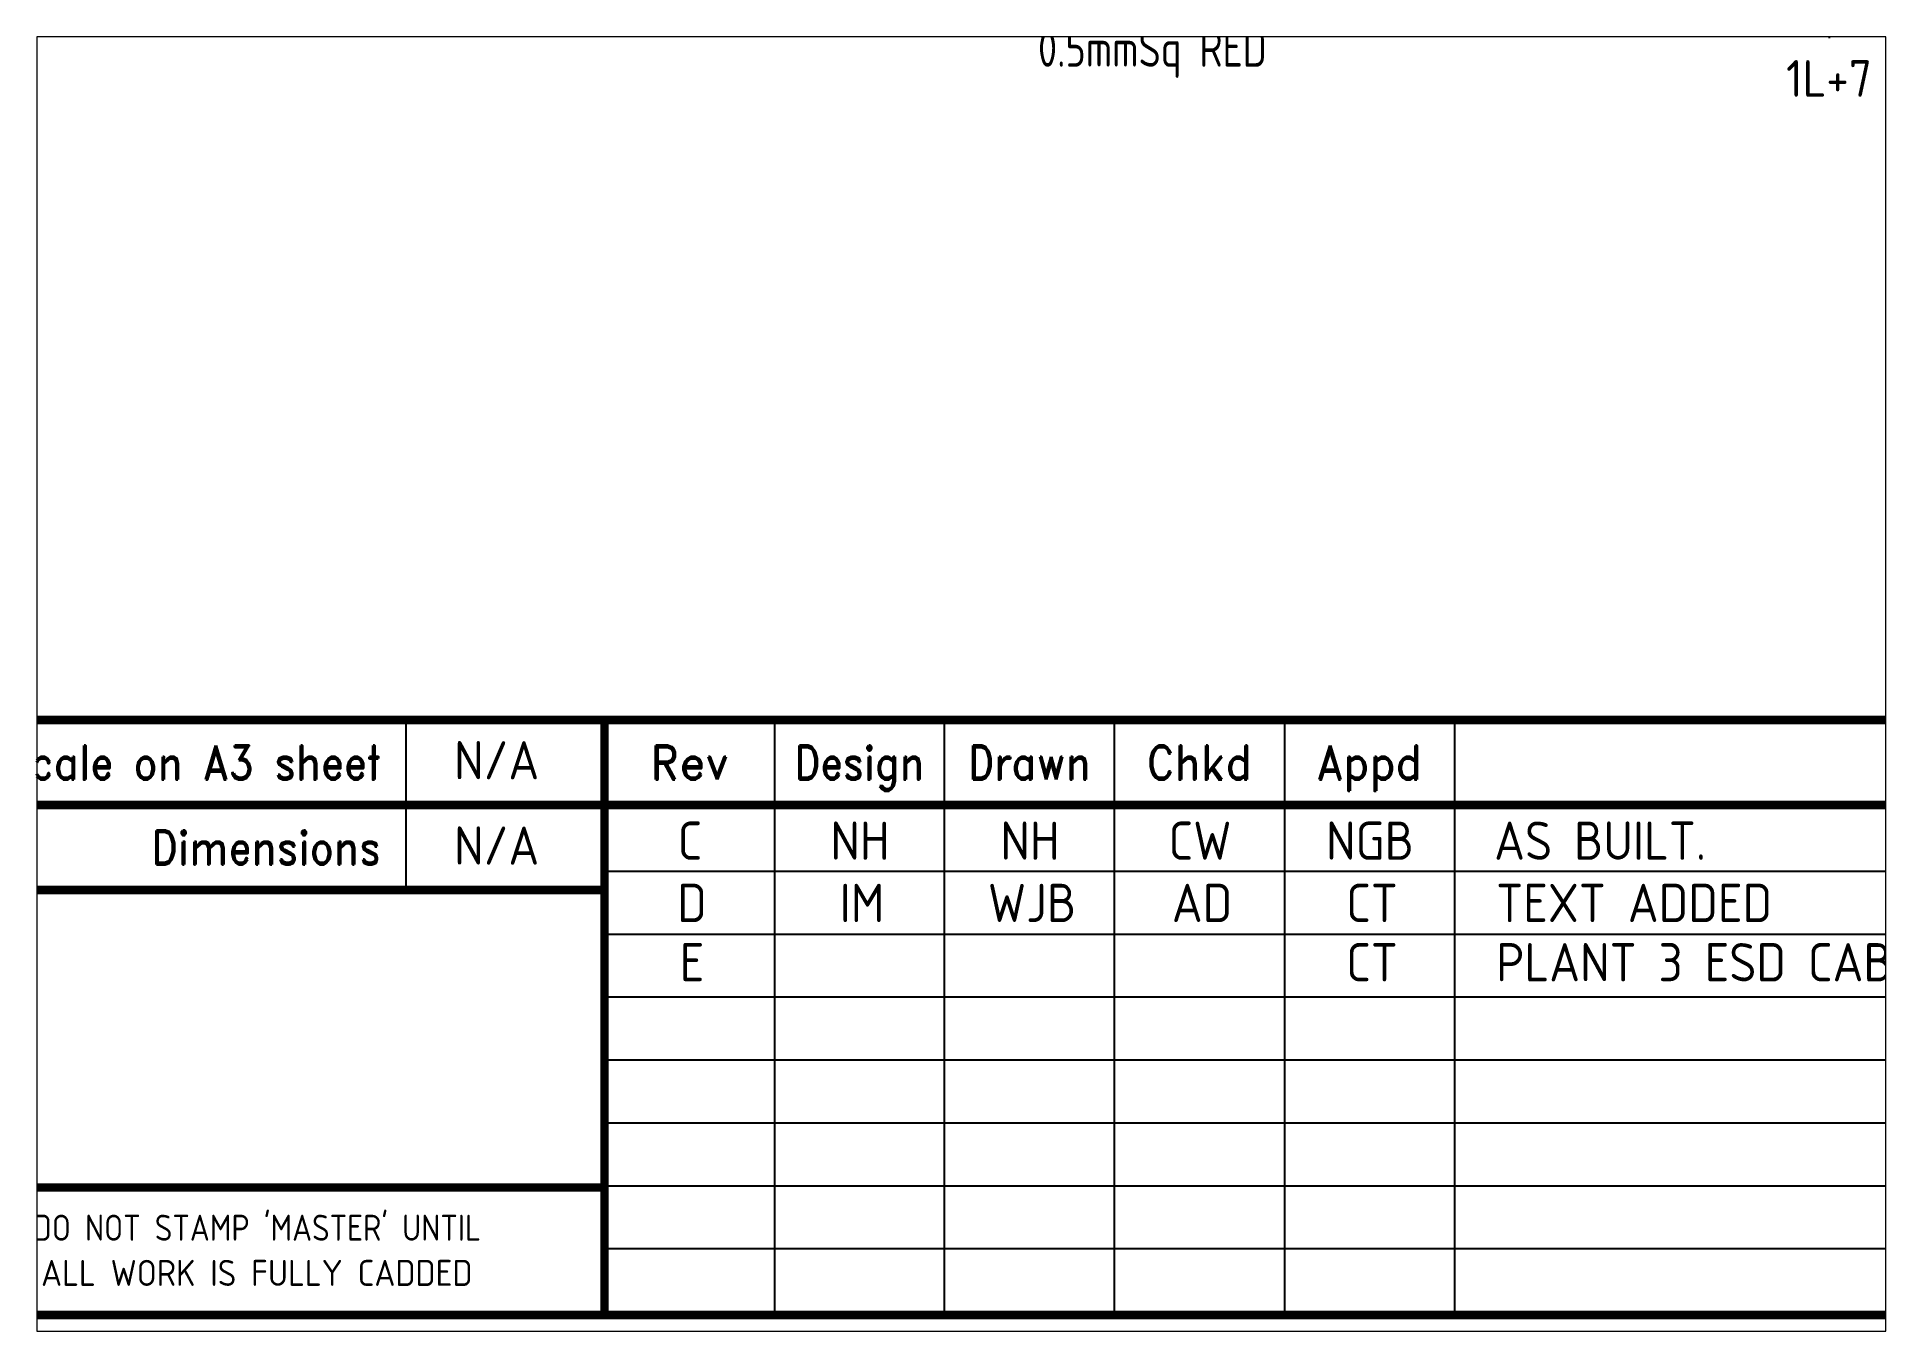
# Paper-space layout 'Layout1' of a CAD drawing. Extents: x 41 to 369, y 29 to 258.
# The model-space entities are those that its viewports show. They can reach past a viewport. Long polylines and large blocks are cut down to what shows.
import ezdxf
from ezdxf.enums import TextEntityAlignment as Align

# ---------------------------------------------------------------- set-up
doc = ezdxf.new("R2010")
doc.units = 0
doc.header["$LTSCALE"] = 0.25
doc.header["$MEASUREMENT"] = 0
for name, color, linetype in [('00-DRG_FRAME', 12, 'CONTINUOUS'), ('01-DRAW', 7, 'CONTINUOUS'), ('051-TEXT', 2, 'CONTINUOUS'), ('117', 7, 'CONTINUOUS')]:
    doc.layers.add(name, color=color, linetype=linetype)
doc.styles.add('ISO', font='iso.shx')
doc.styles.add('ROMAND', font='ROMAND')

# ---------------------------------------------------------------- blocks, each defined once
blk = doc.blocks.new('A3-REVA')
at = {"layer": '051-TEXT', "style": 'ISO'}
for tag, p in [('DESIGNED', (292.01, 31.7)), ('A', (117.73, 27.28)), ('DES', (127.73, 27.28)), ('DRN', (137.73, 27.28)), ('CHKD', (147.73, 27.28)), ('APPD', (157.73, 27.28)), ('DATE', (256, 27.28)), ('DRAWN', (291.72, 26.77)), ('CHECKED', (291.72, 21.89)), ('APPD', (291.65, 16.79)), ('DATE', (291.92, 11.96))]:
    blk.add_attdef(tag, text='', height=2.25, dxfattribs=at).set_placement(p, align=Align.CENTER)
blk.add_attdef('DESCRIPTION', (165.03, 27.28), '', height=2.25, dxfattribs=at)
blk = doc.blocks.new('A3-REVB')
at = {"layer": '051-TEXT', "style": 'ISO'}
for tag, p in [('A', (124.85, -20.36)), ('DES', (134.85, -20.36)), ('DRN', (144.85, -20.36)), ('CHKD', (154.85, -20.36)), ('APPD', (164.85, -20.36)), ('DATE', (263.12, -20.36))]:
    blk.add_attdef(tag, text='', height=2.25, dxfattribs=at).set_placement(p, align=Align.CENTER)
blk.add_attdef('DESCRIPTION', (172.15, -20.36), '', height=2.25, dxfattribs=at)
blk = doc.blocks.new('A3-CONTRACT')
at = {"layer": '051-TEXT', "color": 41, "style": 'ISO'}
for tag, height, p in [('SCALE', 2.25, (106.71, 31.82)), ('DIMS', 2.25, (106.71, 26.8)), ('CONTRACT', 4.5, (344.94, 3.1)), ('CAD-REF', 2.25, (283.73, 1.84))]:
    blk.add_attdef(tag, text='', height=height, dxfattribs=at).set_placement(p, align=Align.CENTER)
for tag, p in [('TITLE_2', (303.86, 17.28)), ('TITLE_3', (303.79, 12.78))]:
    blk.add_attdef(tag, p, '', height=2.25, dxfattribs=at)

msp = doc.modelspace()

# ---------------------------------------------------------------- linework, layer by layer
at = {"layer": '00-DRG_FRAME'}
for p, q in [((101.01, 35.5), (101.01, 25.5)), ((122.7, 35.5), (122.7, 0.5)), ((132.7, 0.5), (132.7, 35.5)), ((142.7, 0.5), (142.7, 35.5)), ((152.7, 35.5), (152.7, 0.5)), ((162.7, 35.5), (162.7, 0.5)), ((265, 26.59), (112.7, 26.59)), ((265, 22.89), (112.7, 22.89)), ((265, 19.19), (112.7, 19.19)), ((265, 15.49), (112.7, 15.49)), ((265, 11.79), (112.7, 11.79)), ((265, 8.09), (112.7, 8.09)), ((265, 4.39), (112.7, 4.39))]:
    msp.add_line(p, q, dxfattribs=at)
at = {"layer": '00-DRG_FRAME', "const_width": 0.5}
msp.add_lwpolyline([(14.5, 0.5), (404.5, 0.5), (404.5, 271.5), (14.5, 271.5)], close=True, dxfattribs=at)
for points in [[(404.5, 35.5), (14.5, 35.5)], [(112.7, 0.5), (112.7, 35.5)], [(265, 30.5), (72.5, 30.5)], [(112.7, 25.5), (72.5, 25.5)], [(112.7, 8), (72.5, 8)]]:
    msp.add_lwpolyline(points, dxfattribs=at)
at = {"layer": '117'}
msp.add_line((184.73, 98.1), (184.73, 75.61), dxfattribs=at)

# ---------------------------------------------------------------- block references
at = {"layer": '00-DRG_FRAME'}
ref = msp.add_blockref('A3-CONTRACT', (-0.35, 0.19), dxfattribs=at)
ref.add_attrib('SCALE', 'N/A', dxfattribs={"layer": '051-TEXT', "color": 41, "height": 2.25, "style": 'ISO'}).set_placement((106.36, 32.01), align=Align.CENTER)
ref.add_attrib('DIMS', 'N/A', dxfattribs={"layer": '051-TEXT', "color": 41, "height": 2.25, "style": 'ISO'}).set_placement((106.36, 26.99), align=Align.CENTER)
ref = msp.add_blockref('A3-REVA', (0, 0), dxfattribs=at)
ref.add_attrib('A', 'C', dxfattribs={"layer": '051-TEXT', "height": 2.25, "style": 'ISO'}).set_placement((117.73, 27.28), align=Align.CENTER)
ref.add_attrib('DES', 'NH', dxfattribs={"layer": '051-TEXT', "height": 2.25, "style": 'ISO'}).set_placement((127.73, 27.28), align=Align.CENTER)
ref.add_attrib('DRN', 'NH', dxfattribs={"layer": '051-TEXT', "height": 2.25, "style": 'ISO'}).set_placement((137.73, 27.28), align=Align.CENTER)
ref.add_attrib('CHKD', 'CW', dxfattribs={"layer": '051-TEXT', "height": 2.25, "style": 'ISO'}).set_placement((147.73, 27.28), align=Align.CENTER)
ref.add_attrib('APPD', 'NGB', dxfattribs={"layer": '051-TEXT', "height": 2.25, "style": 'ISO'}).set_placement((157.73, 27.28), align=Align.CENTER)
ref.add_attrib('DESCRIPTION', 'AS BUILT.', (165.03, 27.28), dxfattribs={"layer": '051-TEXT', "height": 2.25, "style": 'ISO'})
ref = msp.add_blockref('A3-REVB', (-7, 43.98), dxfattribs=at)
ref.add_attrib('A', 'D', dxfattribs={"layer": '051-TEXT', "height": 2.25, "style": 'ISO'}).set_placement((117.85, 23.62), align=Align.CENTER)
ref.add_attrib('DES', 'IM', dxfattribs={"layer": '051-TEXT', "height": 2.25, "style": 'ISO'}).set_placement((127.85, 23.62), align=Align.CENTER)
ref.add_attrib('DRN', 'WJB', dxfattribs={"layer": '051-TEXT', "height": 2.25, "style": 'ISO'}).set_placement((137.85, 23.62), align=Align.CENTER)
ref.add_attrib('CHKD', 'AD', dxfattribs={"layer": '051-TEXT', "height": 2.25, "style": 'ISO'}).set_placement((147.85, 23.62), align=Align.CENTER)
ref.add_attrib('APPD', 'CT', dxfattribs={"layer": '051-TEXT', "height": 2.25, "style": 'ISO'}).set_placement((157.85, 23.62), align=Align.CENTER)
ref.add_attrib('DESCRIPTION', 'TEXT ADDED', (165.15, 23.62), dxfattribs={"layer": '051-TEXT', "height": 2.25, "style": 'ISO'})
ref = msp.add_blockref('A3-REVB', (-7, 40.49), dxfattribs=at)
ref.add_attrib('A', 'E', dxfattribs={"layer": '051-TEXT', "height": 2.25, "style": 'ISO'}).set_placement((117.85, 20.13), align=Align.CENTER)
ref.add_attrib('APPD', 'CT', dxfattribs={"layer": '051-TEXT', "height": 2.25, "style": 'ISO'}).set_placement((157.85, 20.13), align=Align.CENTER)
ref.add_attrib('DESCRIPTION', 'PLANT 3 ESD CABINET MODS C10265039V', (165.15, 20.13), dxfattribs={"layer": '051-TEXT', "height": 2.25, "style": 'ISO'})

# ---------------------------------------------------------------- texts
at = {"layer": '00-DRG_FRAME', "color": 4, "style": 'ROMAND', "width": 0.87}
for s, p in [('Scale on A3 sheet', (99.54, 32)), ('Dimensions', (99.54, 27.01))]:
    msp.add_text(s, height=2, dxfattribs=at).set_placement(p, align=Align.RIGHT)
at = {"layer": '00-DRG_FRAME', "color": 4, "style": 'ROMAND'}
msp.add_text('Rev', height=2, dxfattribs=at).set_placement((117.7, 32), align=Align.CENTER)
for s, width, p in [('Design', 0.85, (127.7, 32)), ('Drawn', 0.85, (137.7, 32)), ('Chkd', 0.9, (147.7, 32)), ('Appd', 0.9, (157.7, 32))]:
    msp.add_text(s, height=2, dxfattribs=dict(at, width=width)).set_placement(p, align=Align.CENTER)
at = {"layer": '00-DRG_FRAME', "color": 3, "style": 'ISO', "width": 0.95}
msp.add_text("DO NOT STAMP 'MASTER' UNTIL", height=1.53, dxfattribs=at).set_placement((92.25, 5.79), align=Align.MIDDLE)
at = {"layer": '00-DRG_FRAME', "color": 3, "style": 'ISO'}
msp.add_text('ALL WORK IS FULLY CADDED', height=1.53, dxfattribs=at).set_placement((92.25, 2.98), align=Align.MIDDLE_CENTER)
at = {"layer": '01-DRAW', "style": 'ISO', "width": 0.85}
msp.add_text('0.5mmSq RED', height=2.16, dxfattribs=at).set_placement((144.93, 73.93), align=Align.CENTER)
at = {"layer": '01-DRAW', "style": 'ISO'}
msp.add_text('1L+7', height=2.16, dxfattribs=at).set_placement((184.73, 72.16), align=Align.CENTER)

psp = doc.layouts.get("Layout1")

# ---------------------------------------------------------------- viewports
at = {"layer": '00-DRG_FRAME'}
psp.add_viewport(center=(205.05, 143.5), size=(328.08, 229.5991), view_center_point=(133.7, 37.62), view_height=76.1155, dxfattribs=at)

doc.saveas('drawing.dxf')
